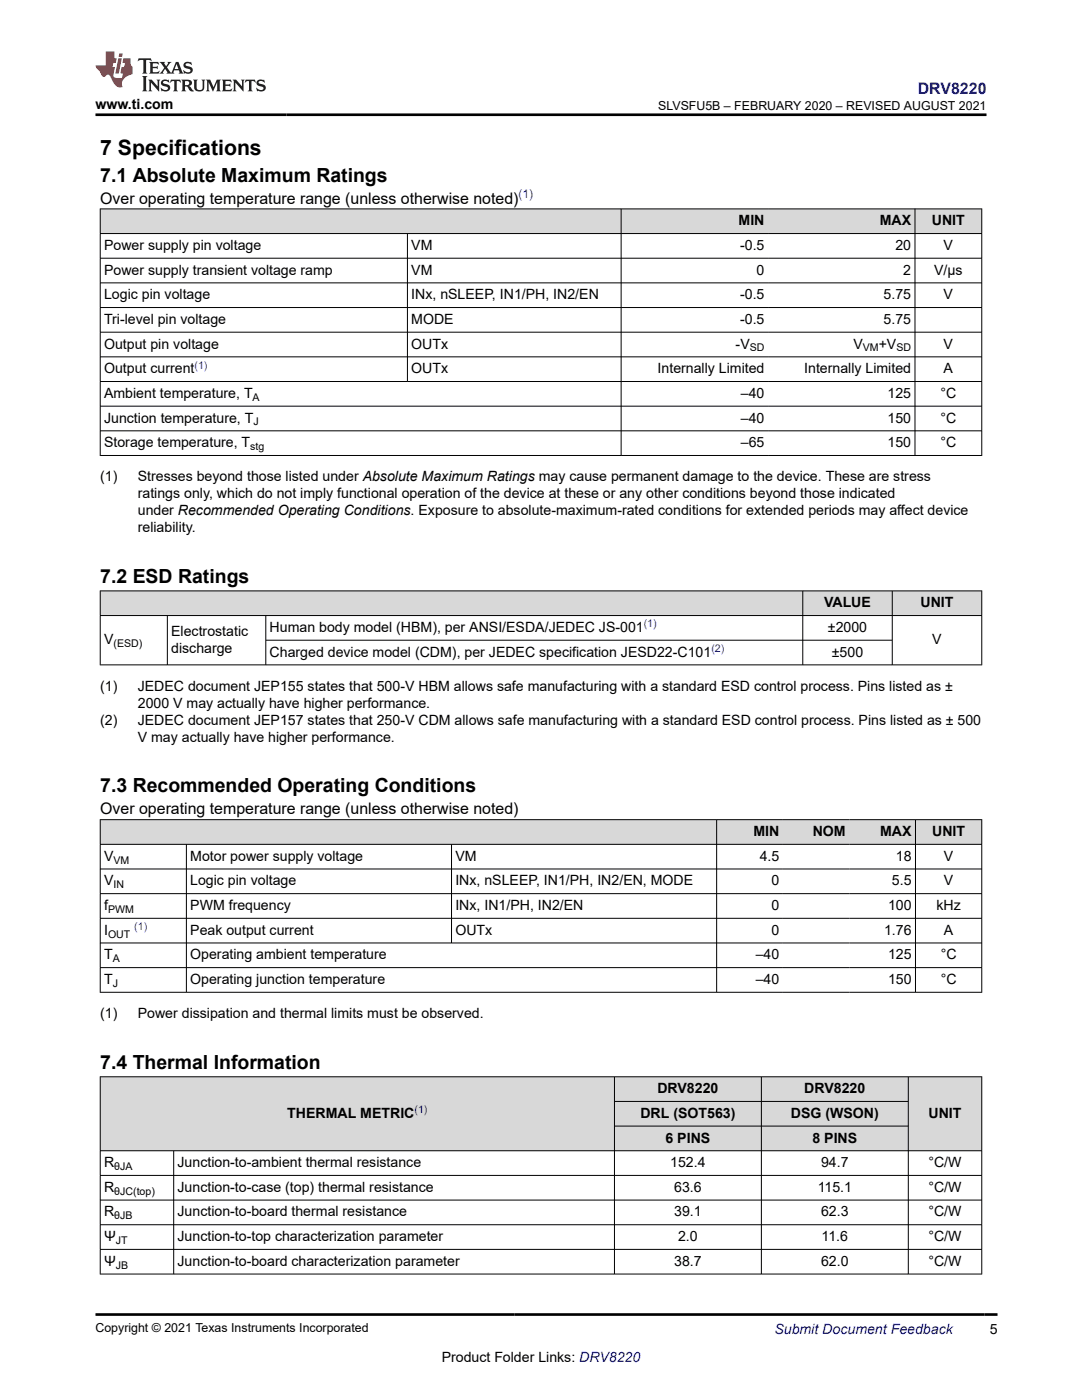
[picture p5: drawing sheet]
<svg xmlns="http://www.w3.org/2000/svg" width="216mm" height="279mm" viewBox="0 0 216 279" stroke-linecap="round" stroke-linejoin="round" font-family="sans-serif">
<defs><g id="words">
<text font-size="4.2" x="20" y="30.9">7 Specifications</text>
<g font-size="3.9">
<text x="20" y="36.3">7.1 Absolute Maximum Ratings</text>
<text x="20" y="116.4">7.2 ESD Ratings</text>
<text x="20" y="158.1">7.3 Recommended Operating Conditions</text>
<text x="20" y="213.3">7.4 Thermal Information</text>
</g>
<text font-size="3.2" fill="#00f" x="183.1" y="18.7">DRV8220</text>
<g font-size="3.2">
<text x="20" y="40.6">Over operating temperature range (unless otherwise noted)</text>
<text x="20" y="162.5">Over operating temperature range (unless otherwise noted)</text>
</g>
<g font-size="2.8">
<text x="19.1" y="21.8">www.ti.com</text>
<text x="147.4" y="45">MIN</text>
<text x="175.5" y="45">MAX</text>
<text x="185.9" y="45">UNIT</text>
<text x="20.8" y="49.9">Power supply pin voltage</text>
<text x="82.1" y="49.9">VM</text>
<text x="147.7" y="49.9">-0.5</text>
<text x="178.7" y="49.9">20</text>
<text x="188.3" y="49.9">V</text>
<text x="20.8" y="54.8">Power supply transient voltage ramp</text>
<text x="20.8" y="59.7">Logic pin voltage</text>
<text x="82.1" y="54.8">VM</text>
<text x="82.1" y="59.7">INx, nSLEEP, IN1/PH, IN2/EN</text>
<text x="147.7" y="59.7">-0.5</text>
<text x="151" y="54.8">0</text>
<text x="176.3" y="59.7">5.75</text>
<text x="180.2" y="54.8">2</text>
<text x="186.4" y="54.8">V/µs</text>
<text x="188.3" y="59.7">V</text>
<text x="20.8" y="64.6">Tri-level pin voltage</text>
<text x="82.1" y="64.6">MODE</text>
<text x="147.7" y="64.6">-0.5</text>
<text x="176.3" y="64.6">5.75</text>
<text x="20.8" y="69.6">Output pin voltage</text>
<text x="82.1" y="69.6">OUTx</text>
<text x="146.8" y="69.6">-V</text>
<text x="170.3" y="69.6">V</text>
<text x="175.3" y="69.6">+V</text>
<text x="188.3" y="69.6">V</text>
<text x="20.8" y="74.5">Output current</text>
<text x="82.1" y="74.5">OUTx</text>
<text x="131.2" y="74.5">Internally Limited</text>
<text x="160.5" y="74.5">Internally Limited</text>
<text x="188.3" y="74.5">A</text>
<text x="20.8" y="79.4">Ambient temperature, T</text>
<text x="147.8" y="79.4">–40</text>
<text x="177.1" y="79.4">125</text>
<text x="187.7" y="79.4">°C</text>
<text x="20.8" y="84.3">Junction temperature, T</text>
<text x="20.8" y="89.3">Storage temperature, T</text>
<text x="147.8" y="84.3">–40</text>
<text x="147.8" y="89.3">–65</text>
<text x="177.1" y="84.3">150</text>
<text x="177.1" y="89.3">150</text>
<text x="187.7" y="84.3">°C</text>
<text x="187.7" y="89.3">°C</text>
<text x="20" y="96.1">(1)</text>
<text x="27.5" y="96.1">Stresses beyond those listed under Absolute Maximum Ratings may cause permanent damage to the device. These are stress</text>
<text x="27.5" y="99.4">ratings only, which do not imply functional operation of the device at these or any other conditions beyond those indicated</text>
<text x="27.5" y="102.8">under Recommended Operating Conditions. Exposure to absolute-maximum-rated conditions for extended periods may affect device</text>
<text x="27.5" y="106.2">reliability.</text>
<text x="164.4" y="121.2">VALUE</text>
<text x="183.7" y="121.2">UNIT</text>
<text x="20.8" y="128.6">V</text>
<text x="34.2" y="126.9">Electrostatic</text>
<text x="34.2" y="130.3">discharge</text>
<text x="53.8" y="126.1">Human body model (HBM), per ANSI/ESDA/JEDEC JS-001</text>
<text x="53.8" y="131">Charged device model (CDM), per JEDEC specification JESD22-C101</text>
<text x="165.2" y="126.1">±2000</text>
<text x="166" y="131">±500</text>
<text x="186" y="128.6">V</text>
<text x="20" y="137.8">(1)</text>
<text x="27.5" y="137.8">JEDEC document JEP155 states that 500-V HBM allows safe manufacturing with a standard ESD control process. Pins listed as ±</text>
<text x="27.5" y="141.2">2000 V may actually have higher performance.</text>
<text x="20" y="144.6">(2)</text>
<text x="27.5" y="144.6">JEDEC document JEP157 states that 250-V CDM allows safe manufacturing with a standard ESD control process. Pins listed as ± 500</text>
<text x="27.5" y="148">V may actually have higher performance.</text>
<text x="150.3" y="166.9">MIN</text>
<text x="162.2" y="166.9">NOM</text>
<text x="175.6" y="166.9">MAX</text>
<text x="186" y="166.9">UNIT</text>
<text x="20.8" y="171.8">V</text>
<text x="38" y="171.8">Motor power supply voltage</text>
<text x="90.9" y="171.8">VM</text>
<text x="151.6" y="171.8">4.5</text>
<text x="178.8" y="171.8">18</text>
<text x="188.3" y="171.8">V</text>
<text x="20.8" y="176.7">V</text>
<text x="38" y="176.7">Logic pin voltage</text>
<text x="90.9" y="176.7">INx, nSLEEP, IN1/PH, IN2/EN, MODE</text>
<text x="153.9" y="176.7">0</text>
<text x="178" y="176.7">5.5</text>
<text x="188.3" y="176.7">V</text>
<text x="20.8" y="181.6">f</text>
<text x="38" y="181.6">PWM frequency</text>
<text x="90.9" y="181.6">INx, IN1/PH, IN2/EN</text>
<text x="153.9" y="181.6">0</text>
<text x="177.2" y="181.6">100</text>
<text x="186.9" y="181.6">kHz</text>
<text x="20.8" y="186.5">I</text>
<text x="20.8" y="191.5">T</text>
<text x="38" y="186.5">Peak output current</text>
<text x="38" y="191.5">Operating ambient temperature</text>
<text x="90.9" y="186.5">OUTx</text>
<text x="150.8" y="191.5">–40</text>
<text x="153.9" y="186.5">0</text>
<text x="176.4" y="186.5">1.76</text>
<text x="177.2" y="191.5">125</text>
<text x="187.7" y="191.5">°C</text>
<text x="188.3" y="186.5">A</text>
<text x="20.8" y="196.4">T</text>
<text x="38" y="196.4">Operating junction temperature</text>
<text x="150.8" y="196.4">–40</text>
<text x="177.2" y="196.4">150</text>
<text x="187.7" y="196.4">°C</text>
<text x="20" y="203.2">(1)</text>
<text x="27.5" y="203.2">Power dissipation and thermal limits must be observed.</text>
<text x="131.2" y="218.2">DRV8220</text>
<text x="160.5" y="218.2">DRV8220</text>
<text x="57.3" y="223.1">THERMAL METRIC</text>
<text x="127.8" y="223.1">DRL (SOT563)</text>
<text x="157.8" y="223.1">DSG (WSON)</text>
<text x="185.3" y="223.1">UNIT</text>
<text x="20.8" y="232.9">R</text>
<text x="35.4" y="232.9">Junction-to-ambient thermal resistance</text>
<text x="132.8" y="228">6 PINS</text>
<text x="133.7" y="232.9">152.4</text>
<text x="162.1" y="228">8 PINS</text>
<text x="163.8" y="232.9">94.7</text>
<text x="185.3" y="232.9">°C/W</text>
<text x="20.8" y="237.9">R</text>
<text x="35.4" y="237.9">Junction-to-case (top) thermal resistance</text>
<text x="134.5" y="237.9">63.6</text>
<text x="163.2" y="237.9">115.1</text>
<text x="185.3" y="237.9">°C/W</text>
<text x="20.8" y="242.8">R</text>
<text x="35.4" y="242.8">Junction-to-board thermal resistance</text>
<text x="134.5" y="242.8">39.1</text>
<text x="163.8" y="242.8">62.3</text>
<text x="185.3" y="242.8">°C/W</text>
<text x="20.8" y="247.7">Ψ</text>
<text x="35.4" y="247.7">Junction-to-top characterization parameter</text>
<text x="135.3" y="247.7">2.0</text>
<text x="163.9" y="247.7">11.6</text>
<text x="185.3" y="247.7">°C/W</text>
<text x="20.8" y="252.6">Ψ</text>
<text x="35.4" y="252.6">Junction-to-board characterization parameter</text>
<text x="134.5" y="252.6">38.7</text>
<text x="163.8" y="252.6">62.0</text>
<text x="185.3" y="252.6">°C/W</text>
<text x="197.5" y="266.1">5</text>
<text x="88.1" y="271.7">Product Folder Links: DRV8220</text>
</g>
<text font-size="2.8" fill="#00f" x="154.5" y="266.2">Submit Document Feedback</text>
<g font-size="2.5">
<text x="131.3" y="21.9">SLVSFU5B – FEBRUARY 2020 – REVISED AUGUST 2021</text>
<text x="19.1" y="265.9">Copyright © 2021 Texas Instruments Incorporated</text>
</g>
<text font-size="2.4" fill="#00f" x="103.5" y="39.6">(1)</text>
<g font-size="2.1">
<text x="149.6" y="70.1">SD</text>
<text x="172.2" y="70.1">VM</text>
<text x="178.9" y="70.1">SD</text>
<text x="50.4" y="80">A</text>
<text x="49.9" y="89.8">stg</text>
<text x="50.6" y="84.9">J</text>
<text x="22.6" y="129.1">(ESD)</text>
<text x="22.6" y="172.3">VM</text>
<text x="22.6" y="177.3">IN</text>
<text x="21.6" y="182.2">PWM</text>
<text x="21.6" y="187.1">OUT</text>
<text x="22.5" y="192">A</text>
<text x="22.5" y="196.9">J</text>
<text x="22.8" y="233.5">θJA</text>
<text x="22.8" y="238.4">θJC(top)</text>
<text x="22.8" y="243.3">θJB</text>
<text x="23.1" y="248.3">JT</text>
<text x="23.1" y="253.2">JB</text>
</g>
<g font-size="2.1" fill="#00f">
<text x="38.8" y="73.5">(1)</text>
<text x="128.5" y="125.2">(1)</text>
<text x="142" y="130.1">(2)</text>
<text x="26.8" y="185.6">(1)</text>
<text x="82.7" y="222.1">(1)</text>
</g>
</g></defs>
<g fill="#d8d8d8">
<path d="M20 41.7h175.9v4.9h-175.9z" fill-rule="evenodd"/>
<path d="M20.1 41.8h103.8v4.7h-103.8z" fill-rule="evenodd"/>
<path d="M124 41.8h29.3v4.7h-29.3z" fill-rule="evenodd"/>
<path d="M153.3 41.8h29.2v4.7h-29.2z" fill-rule="evenodd"/>
<path d="M182.6 41.8h13.2v4.7h-13.2z" fill-rule="evenodd"/>
</g>
<g fill="none" stroke="#000" stroke-width=".2">
<path d="M19.9 41.7h176.1M19.9 46.6h176.1M19.9 51.5h176.1M19.9 56.5h176.1M20 41.6v49.4M81.3 46.6v29.6M123.9 41.6v49.4M182.6 41.6v49.4M195.9 41.6v49.4M19.9 61.4h176.1M19.9 66.3h176.1M19.9 71.2h176.1"/>
<path d="M19.9 76.1h176.1M19.9 81.1h176.1M19.9 86h176.1M19.9 90.9h176.1"/>
</g>
<g fill="#d8d8d8">
<path d="M20 117.9h175.9v4.9h-175.9z" fill-rule="evenodd"/>
<path d="M20.1 118h140v4.8h-140z" fill-rule="evenodd"/>
<path d="M160.2 118h17.8v4.8h-17.8z" fill-rule="evenodd"/>
<path d="M178.1 118h17.7v4.8h-17.7z" fill-rule="evenodd"/>
</g>
<path d="M19.9 117.9h176.1M20 117.9v14.9M160.2 117.9v14.9M178 117.9v14.9M195.9 117.9v14.9M19.9 122.8h176.1M19.9 132.7h176.1M33.4 122.8v10M53 122.8v10M53 127.8h125.1" fill="none" stroke="#000" stroke-width=".2"/>
<g fill="#d8d8d8">
<path d="M20 163.6h175.9v4.9h-175.9z" fill-rule="evenodd"/>
<path d="M20.1 163.6h122.8v4.8h-122.8z" fill-rule="evenodd"/>
<path d="M143.1 163.6h13.1v4.8h-13.1z" fill-rule="evenodd"/>
<path d="M156.2 163.6h13.2v4.8h-13.2z" fill-rule="evenodd"/>
<path d="M169.4 163.6h13.2v4.8h-13.2z" fill-rule="evenodd"/>
<path d="M182.7 163.6h13.1v4.8h-13.1z" fill-rule="evenodd"/>
</g>
<g fill="none" stroke="#000" stroke-width=".2">
<path d="M19.9 163.6h176.1M19.9 168.5h176.1M19.9 173.4h176.1M19.9 178.3h176.1M20 163.5v34.6M37.2 168.5v29.6M90.1 168.5v19.8M143 163.5v34.6M182.7 163.5v34.6M195.9 163.5v34.6M19.9 183.3h176.1M19.9 188.2h176.1"/>
<path d="M19.9 193.1h176.1M19.9 198h176.1"/>
</g>
<g fill="#d8d8d8">
<path d="M20 214.9h175.9v4.9h-175.9z" fill-rule="evenodd"/>
<path d="M20.1 215h102.4v14.6h-102.4z" fill-rule="evenodd"/>
<path d="M122.7 215h29.2v4.8h-29.2z" fill-rule="evenodd"/>
<path d="M152 215h29.2v4.8h-29.2z" fill-rule="evenodd"/>
<path d="M181.3 215h14.5v14.6h-14.5z" fill-rule="evenodd"/>
<path d="M122.7 219.9h29.2v4.8h-29.2z" fill-rule="evenodd"/>
<path d="M152 219.9h29.2v4.8h-29.2z" fill-rule="evenodd"/>
<path d="M122.7 224.8h29.2v4.8h-29.2z" fill-rule="evenodd"/>
<path d="M152 224.8h29.2v4.8h-29.2z" fill-rule="evenodd"/>
</g>
<g fill="none" stroke="#000" stroke-width=".2">
<path d="M19.9 214.9h176.1M20 214.8v39.5M122.6 214.8v39.5M122.6 219.8h58.7M151.9 214.8v39.5M181.2 214.8v39.5M195.9 214.8v39.5M19.9 229.7h176.1M19.9 234.6h176.1M19.9 239.5h176.1M34.7 229.7v24.6M122.6 224.7h58.7"/>
<path d="M19.9 244.4h176.1M19.9 249.3h176.1M19.9 254.3h176.1"/>
</g>
<path d="M27.7 11.6l-.2 .6 .5-.2h.6v.1v2.2l-.2 .4h1l-.2-.4v-2.2v-.1h.5l.5 .2-.1-.6zM29.8 12.4l.2 .3v1.6l-.2 .4h1.9l.1-.6a1.08 1.08 0 0 1-1.3 .2v-.7h.6l.4 .2v-.7l-.4 .2h-.6v-.5l.2-.2a1 1 0 0 1 1 .3l-.1-.5zM31.8 12.4l1 1.1-1 1.2h.9l-.2-.2 .4-.8 .5 .8-.2 .2h1.6l-.2-.2 .1-.5h1l.1 .5-.1 .2h.9l-.2-.4-.8-1.9h-.5l-1 2.1-.8-1.1 .9-1h-.8l.2 .2-.5 .6-.3-.6 .1-.2zM35.2 12.8l.4 1h-.8zM36.8 12.5a.65 .65 0 0 0-.2 .7 .65 .65 0 0 0 .6 .5l.7 .1 .1 .3a.79 .79 0 0 1-.7 .4 .79 .79 0 0 1-.7-.5l.1 .7 .2-.1a.93 .93 0 0 0 1.1 0 .93 .93 0 0 0 .4-.9 1.46 1.46 0 0 0-1.2-.6l-.1-.3a1.09 1.09 0 0 1 1.2 .2l-.2-.6-.1 .1-.6-.2zM28.4 15.2l.2 .4v2.2l-.2 .4h1l-.2-.4v-2.2l.2-.4zM29.6 15.9l.2 .4v1.5l-.2 .4h.8l-.3-.4v-1.3l1.7 1.8v-2l.2-.4h-.8l.2 .2 .1 1.1-1.2-1.3zM32.3 16a.65 .65 0 0 0-.2 .8 .65 .65 0 0 0 .7 .4l.6 .2 .1 .2a.79 .79 0 0 1-.7 .4 .79 .79 0 0 1-.7-.5l.1 .7 .2-.1a.93 .93 0 0 0 1.1 .1 .93 .93 0 0 0 .4-1 1.46 1.46 0 0 0-1.2-.5l-.1-.4a1.09 1.09 0 0 1 1.2 .2l-.2-.6-.1 .1-.6-.1zM34.1 15.9l-.1 .6a.63 .63 0 0 1 .7-.3l.1 1.6-.3 .4h1l-.2-.4v-1.6a.66 .66 0 0 1 .8 .3l-.1-.6zM36.2 15.9l.2 .4v1.5l-.2 .4h.9l-.2-.2v-.7h.5l.1 .2a.79 .79 0 0 0 1.2 .6l-1-.9a.61 .61 0 0 0 .6-.6 .61 .61 0 0 0-.5-.7zM36.9 16.2h.2a.47 .47 0 0 1 .5 .1 .47 .47 0 0 1 .1 .5l-.2 .1-.6 .1zM38.5 15.9l.2 .2a2.27 2.27 0 0 0 .4 2 1.04 1.04 0 0 0 1.7-.7v-1.3l.2-.2h-.8l.2 .4v1.1a.6 .6 0 0 1-.6 .6 .6 .6 0 0 1-.6-.6v-1.1l.3-.4zM41.1 15.9l.2 .4v1.5l-.2 .4h.7l-.2-.4v-1.4l.9 1.9 .8-1.9v1.4l-.2 .4h1l-.3-.4v-1.5l.3-.4h-.8l-.7 1.5-.7-1.5zM44.3 15.9l.2 .4v1.5l-.2 .4h1.9l.1-.6a1.09 1.09 0 0 1-1.3 .2v-.7h.6l.4 .2v-.6l-.4 .2h-.6v-.6l.2-.1a1.01 1.01 0 0 1 1 .3l-.1-.6zM46.4 15.9l.3 .4v1.5l-.3 .4h.8l-.2-.4v-1.3l1.6 1.8v-2l.2-.4h-.7l.2 .2v1.1l-1.2-1.3zM49 15.9l-.1 .6a.63 .63 0 0 1 .8-.3v1.6l-.3 .4h1l-.2-.4v-1.6a.66 .66 0 0 1 .8 .3l-.1-.6zM51.4 16a.65 .65 0 0 0-.2 .8 .65 .65 0 0 0 .6 .4l.6 .2 .2 .2a.79 .79 0 0 1-.8 .4 .79 .79 0 0 1-.6-.5l.1 .7 .2-.1a.93 .93 0 0 0 1 .1 .93 .93 0 0 0 .5-1 1.46 1.46 0 0 0-1.3-.5l-.1-.4a1.09 1.09 0 0 1 1.3 .2l-.2-.6-.2 .1-.5-.1z" fill="#231f20"/>
<path d="M21.1 10.3v2.7h-2.1l.1 .4 .9 1a.95 .95 0 0 0 .9 .9 .59 .59 0 0 1 .6-.4 .59 .59 0 0 1 .5 .3l.4 .8a1.59 1.59 0 0 0 2.1 1.4 1.61 1.61 0 0 1 1-2.3l1-.3-.1-1.5a1.59 1.59 0 0 1-.4-1.7h-1.4l-.2 .9h.5l-.1 .9h-.5l-.2 .9v.3l.4 .1-.2 .9h-.6a.73 .73 0 0 1-1.1-.7l.3-1.5h-.5l.2-.9h.5l.2-.9h-.5v-1.3zM23.6 11.6l-.6 3.1h.7l.6-3.1zM23.8 10.7l-.1 .6h.7l.1-.6z" fill="#ed1c24"/>
<path d="M19.1 22.9h177.8M19.1 262.3h179.9" fill="none" stroke="#000" stroke-width=".53"/>
<use href="#words"/>
</svg>
